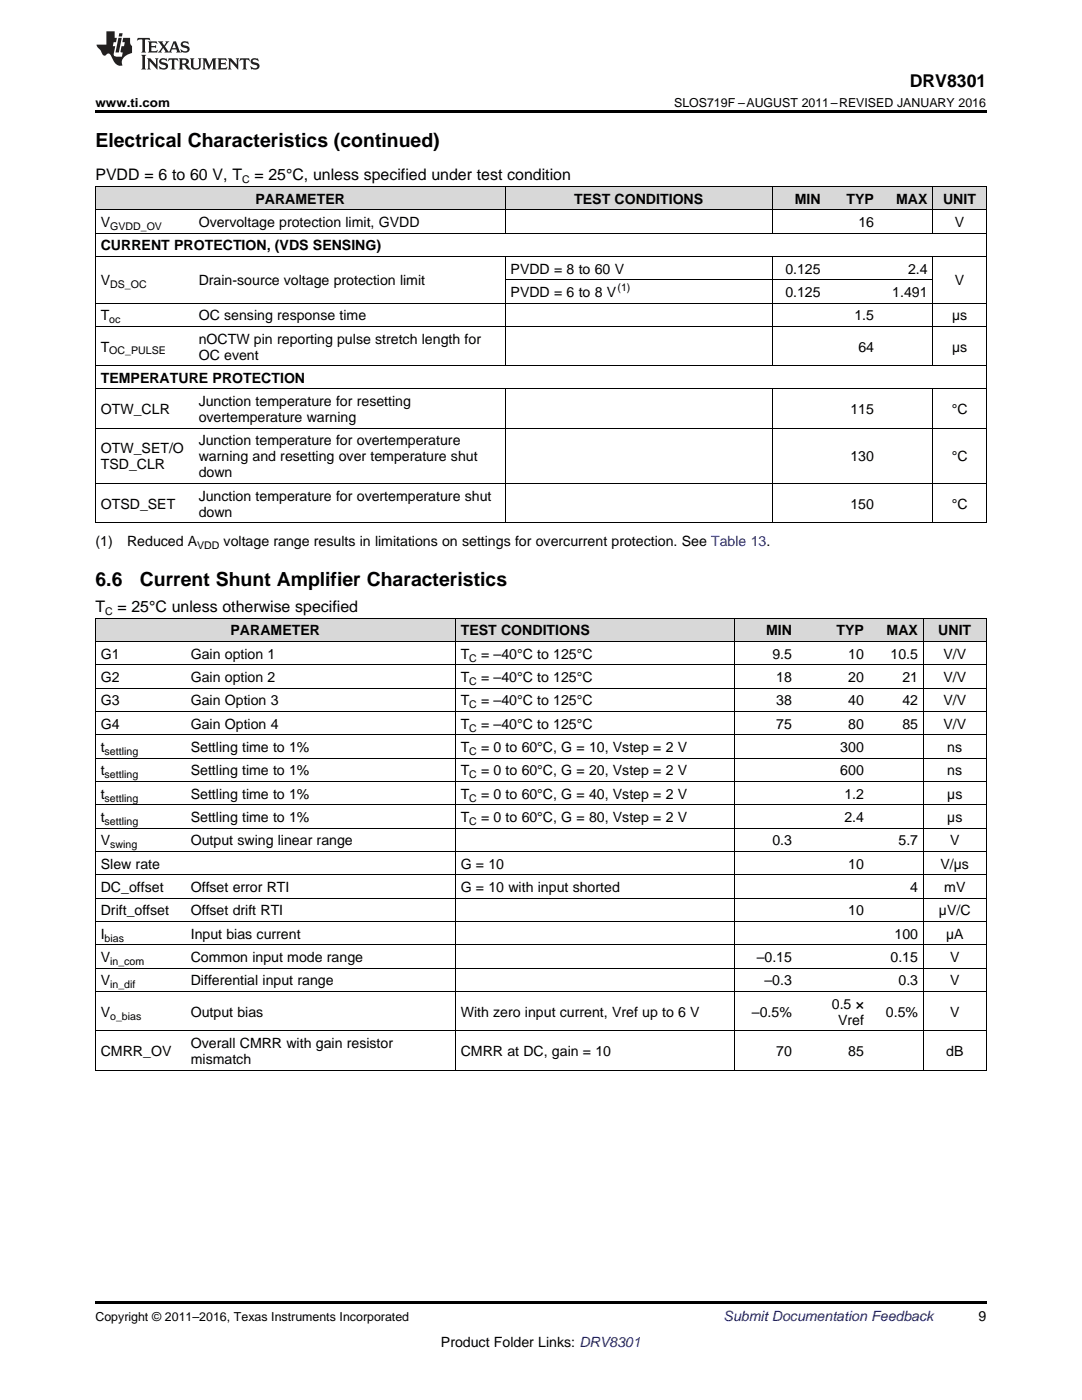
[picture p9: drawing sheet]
<svg xmlns="http://www.w3.org/2000/svg" width="216mm" height="279mm" viewBox="0 0 216 279" stroke-linecap="round" stroke-linejoin="round" font-family="sans-serif">
<defs><g id="words">
<g font-size="3.9">
<text x="19" y="29.3">Electrical Characteristics (continued)</text>
<text x="19" y="117">6.6</text>
<text x="27.9" y="117">Current Shunt Amplifier Characteristics</text>
</g>
<text font-size="3.5" x="181.5" y="17.3">DRV8301</text>
<g font-size="3.2">
<text x="19" y="36">PVDD = 6 to 60 V, T</text>
<text x="50.8" y="36">= 25°C, unless specified under test condition</text>
<text x="19" y="122.2">T</text>
<text x="23.4" y="122.2">= 25°C unless otherwise specified</text>
</g>
<g font-size="2.8">
<text x="51" y="40.6">PARAMETER</text>
<text x="114.6" y="40.6">TEST CONDITIONS</text>
<text x="158.6" y="40.6">MIN</text>
<text x="168.9" y="40.6">TYP</text>
<text x="178.8" y="40.6">MAX</text>
<text x="188.2" y="40.6">UNIT</text>
<text x="20.1" y="45.3">V</text>
<text x="39.7" y="45.3">Overvoltage protection limit, GVDD</text>
<text x="171.3" y="45.3">16</text>
<text x="190.5" y="45.3">V</text>
<text x="20.1" y="50">CURRENT PROTECTION, (VDS SENSING)</text>
<text x="20.1" y="56.9">V</text>
<text x="39.7" y="56.9">Drain-source voltage protection limit</text>
<text x="101.9" y="54.6">PVDD = 8 to 60 V</text>
<text x="101.9" y="59.3">PVDD = 6 to 8 V</text>
<text x="156.7" y="54.6">0.125</text>
<text x="156.7" y="59.3">0.125</text>
<text x="178" y="59.3">1.491</text>
<text x="181.2" y="54.6">2.4</text>
<text x="190.5" y="56.9">V</text>
<text x="20.1" y="63.9">T</text>
<text x="39.7" y="63.9">OC sensing response time</text>
<text x="170.5" y="63.9">1.5</text>
<text x="190" y="63.9">µs</text>
<text x="20.1" y="70.2">T</text>
<text x="39.7" y="68.6">nOCTW pin reporting pulse stretch length for</text>
<text x="39.7" y="71.8">OC event</text>
<text x="171.3" y="70.2">64</text>
<text x="190" y="70.2">µs</text>
<text x="20.1" y="76.4">TEMPERATURE PROTECTION</text>
<text x="20.1" y="82.7">OTW_CLR</text>
<text x="39.7" y="81.1">Junction temperature for resetting</text>
<text x="169.7" y="82.7">115</text>
<text x="189.9" y="82.7">°C</text>
<text x="39.7" y="84.2">overtemperature warning</text>
<text x="39.7" y="88.9">Junction temperature for overtemperature</text>
<text x="20.1" y="90.5">OTW_SET/O</text>
<text x="20.1" y="93.7">TSD_CLR</text>
<text x="39.7" y="92.1">warning and resetting over temperature shut</text>
<text x="39.7" y="95.2">down</text>
<text x="169.7" y="92.1">130</text>
<text x="189.9" y="92.1">°C</text>
<text x="20.1" y="101.5">OTSD_SET</text>
<text x="39.7" y="99.9">Junction temperature for overtemperature shut</text>
<text x="169.7" y="101.5">150</text>
<text x="189.9" y="101.5">°C</text>
<text x="39.7" y="103.1">down</text>
<text x="19" y="108.9">(1)</text>
<text x="25.4" y="108.9">Reduced A</text>
<text x="44.6" y="108.9">voltage range results in limitations on settings for overcurrent protection. See Table 13.</text>
<text x="20.1" y="131.5">G1</text>
<text x="38.1" y="131.5">Gain option 1</text>
<text x="46" y="126.8">PARAMETER</text>
<text x="91.9" y="126.8">TEST CONDITIONS</text>
<text x="91.9" y="131.5">T</text>
<text x="96" y="131.5">= –40°C to 125°C</text>
<text x="152.9" y="126.8">MIN</text>
<text x="154.1" y="131.5">9.5</text>
<text x="166.9" y="126.8">TYP</text>
<text x="169.3" y="131.5">10</text>
<text x="176.9" y="126.8">MAX</text>
<text x="177.7" y="131.5">10.5</text>
<text x="187.2" y="126.8">UNIT</text>
<text x="188.2" y="131.5">V/V</text>
<text x="20.1" y="136.1">G2</text>
<text x="38.1" y="136.1">Gain option 2</text>
<text x="91.9" y="136.1">T</text>
<text x="96" y="136.1">= –40°C to 125°C</text>
<text x="154.9" y="136.1">18</text>
<text x="169.3" y="136.1">20</text>
<text x="180.1" y="136.1">21</text>
<text x="188.2" y="136.1">V/V</text>
<text x="20.1" y="140.8">G3</text>
<text x="38.1" y="140.8">Gain Option 3</text>
<text x="91.9" y="140.8">T</text>
<text x="96" y="140.8">= –40°C to 125°C</text>
<text x="154.9" y="140.8">38</text>
<text x="169.3" y="140.8">40</text>
<text x="180.1" y="140.8">42</text>
<text x="188.2" y="140.8">V/V</text>
<text x="20.1" y="145.5">G4</text>
<text x="38.1" y="145.5">Gain Option 4</text>
<text x="91.9" y="145.5">T</text>
<text x="96" y="145.5">= –40°C to 125°C</text>
<text x="154.9" y="145.5">75</text>
<text x="169.3" y="145.5">80</text>
<text x="180.1" y="145.5">85</text>
<text x="188.2" y="145.5">V/V</text>
<text x="20.1" y="150.1">t</text>
<text x="20.1" y="154.8">t</text>
<text x="38.1" y="150.1">Settling time to 1%</text>
<text x="38.1" y="154.8">Settling time to 1%</text>
<text x="91.9" y="150.1">T</text>
<text x="91.9" y="154.8">T</text>
<text x="96" y="150.1">= 0 to 60°C, G = 10, Vstep = 2 V</text>
<text x="96" y="154.8">= 0 to 60°C, G = 20, Vstep = 2 V</text>
<text x="167.7" y="150.1">300</text>
<text x="167.7" y="154.8">600</text>
<text x="189" y="150.1">ns</text>
<text x="189" y="154.8">ns</text>
<text x="20.1" y="159.4">t</text>
<text x="38.1" y="159.4">Settling time to 1%</text>
<text x="91.9" y="159.4">T</text>
<text x="96" y="159.4">= 0 to 60°C, G = 40, Vstep = 2 V</text>
<text x="168.5" y="159.4">1.2</text>
<text x="189" y="159.4">µs</text>
<text x="20.1" y="164.1">t</text>
<text x="38.1" y="164.1">Settling time to 1%</text>
<text x="91.9" y="164.1">T</text>
<text x="96" y="164.1">= 0 to 60°C, G = 80, Vstep = 2 V</text>
<text x="168.5" y="164.1">2.4</text>
<text x="189" y="164.1">µs</text>
<text x="20.1" y="168.7">V</text>
<text x="20.1" y="173.4">Slew rate</text>
<text x="38.1" y="168.7">Output swing linear range</text>
<text x="91.9" y="173.4">G = 10</text>
<text x="154.1" y="168.7">0.3</text>
<text x="169.3" y="173.4">10</text>
<text x="179.3" y="168.7">5.7</text>
<text x="187.7" y="173.4">V/µs</text>
<text x="189.6" y="168.7">V</text>
<text x="20.1" y="178">DC_offset</text>
<text x="38.1" y="178">Offset error RTI</text>
<text x="91.9" y="178">G = 10 with input shorted</text>
<text x="181.6" y="178">4</text>
<text x="188.4" y="178">mV</text>
<text x="20.1" y="182.7">Drift_offset</text>
<text x="38.1" y="182.7">Offset drift RTI</text>
<text x="169.3" y="182.7">10</text>
<text x="187.4" y="182.7">µV/C</text>
<text x="20.1" y="187.4">I</text>
<text x="38.1" y="187.4">Input bias current</text>
<text x="178.5" y="187.4">100</text>
<text x="188.8" y="187.4">µA</text>
<text x="20.1" y="192">V</text>
<text x="20.1" y="196.7">V</text>
<text x="38.1" y="192">Common input mode range</text>
<text x="38.1" y="196.7">Differential input range</text>
<text x="151" y="192">–0.15</text>
<text x="152.5" y="196.7">–0.3</text>
<text x="177.7" y="192">0.15</text>
<text x="179.3" y="196.7">0.3</text>
<text x="189.6" y="192">V</text>
<text x="189.6" y="196.7">V</text>
<text x="20.1" y="202.9">V</text>
<text x="38.1" y="202.9">Output bias</text>
<text x="91.9" y="202.9">With zero input current, Vref up to 6 V</text>
<text x="150" y="202.9">–0.5%</text>
<text x="166" y="201.3">0.5 ×</text>
<text x="176.8" y="202.9">0.5%</text>
<text x="189.6" y="202.9">V</text>
<text x="38.1" y="209.2">Overall CMRR with gain resistor</text>
<text x="167.2" y="204.5">Vref</text>
<text x="20.1" y="210.7">CMRR_OV</text>
<text x="38.1" y="212.3">mismatch</text>
<text x="91.9" y="210.7">CMRR at DC, gain = 10</text>
<text x="154.9" y="210.7">70</text>
<text x="169.3" y="210.7">85</text>
<text x="188.8" y="210.7">dB</text>
<text x="195.3" y="263.6">9</text>
<text x="88" y="268.9">Product Folder Links: DRV8301</text>
</g>
<text font-size="2.8" fill="#0000c8" x="144.4" y="263.6">Submit Documentation Feedback</text>
<g font-size="2.5">
<text x="19" y="21.4">www.ti.com</text>
<text x="134.5" y="21.4">SLOS719F –AUGUST 2011–REVISED JANUARY 2016</text>
<text x="19" y="263.6">Copyright © 2011–2016, Texas Instruments Incorporated</text>
</g>
<g font-size="2.1">
<text x="48.3" y="36.6">C</text>
<text x="22" y="45.9">GVDD_OV</text>
<text x="22" y="57.5">DS_OC</text>
<text x="123.2" y="58.1">(1)</text>
<text x="21.8" y="64.5">oc</text>
<text x="21.8" y="70.7">OC_PULSE</text>
<text x="39.3" y="109.5">VDD</text>
<text x="21" y="122.8">C</text>
<text x="93.6" y="132">C</text>
<text x="93.6" y="136.7">C</text>
<text x="93.6" y="141.4">C</text>
<text x="93.6" y="146">C</text>
<text x="20.9" y="150.7">settling</text>
<text x="20.9" y="155.3">settling</text>
<text x="93.6" y="150.7">C</text>
<text x="93.6" y="155.3">C</text>
<text x="20.9" y="160">settling</text>
<text x="93.6" y="160">C</text>
<text x="20.9" y="164.6">settling</text>
<text x="93.6" y="164.6">C</text>
<text x="22" y="169.3">swing</text>
<text x="20.9" y="187.9">bias</text>
<text x="22" y="192.6">in_com</text>
<text x="22" y="197.2">in_dif</text>
<text x="22" y="203.5">o_bias</text>
</g>
</g></defs>
<g fill="#d8d8d8">
<path d="M19 123.4h18v4.7h-18z"/>
<path d="M37 123.4h53.9v4.7h-53.9z"/>
<path d="M90.9 123.4h55.6v4.7h-55.6z"/>
<path d="M146.5 123.4h12.6v4.7h-12.6z"/>
<path d="M159.1 123.4h14.4v4.7h-14.4z"/>
<path d="M173.5 123.4h10.8v4.7h-10.8z"/>
<path d="M184.3 123.4h12.5v4.7h-12.5z"/>
<path d="M19 37.3h19.6v4.6h-19.6z"/>
<path d="M38.6 37.3h62.2v4.6h-62.2z"/>
<path d="M100.8 37.3h53.4v4.6h-53.4z"/>
<path d="M154.2 37.3h10.6v4.6h-10.6z"/>
<path d="M164.8 37.3h10.7v4.6h-10.7z"/>
<path d="M175.5 37.3h10.7v4.6h-10.7z"/>
<path d="M186.2 37.3h10.6v4.6h-10.6z"/>
</g>
<path d="M19 22h177.8v.5h-177.8zM19 213.6h.2zM90.8 213.6h.1zM146.4 213.6h.1zM184.1 213.6h.2zM196.7 213.6h.1zM19 259.7h177.8v.5h-177.8z" fill="#000"/>
<g fill="none" stroke="#000" stroke-width=".2">
<path d="M19 37.2h177.8v67.2M19.1 37.2v67.2M100.8 37.2v9.4M154.1 37.2v9.4M186.1 37.2v9.4M19 51.2h177.8M19 46.5h177.8M19 41.9h177.8M100.8 51.2v21.8M100.8 55.8h85.4M154.1 51.2v21.8M186.1 51.2v21.8"/>
<path d="M19 77.6h177.8M19 73h177.8M19 65.1h177.8M19 60.5h177.8M100.8 77.7v26.7M154.1 77.7v26.7M186.1 77.7v26.7M19 96.5h177.8M19 85.5h177.8M19 104.3h177.8M19 137.4h177.8M19 132.7h177.8"/>
<path d="M19 128h177.8M19 123.4h177.8M19.1 123.4v90.2M90.8 123.4v90.2M146.5 123.4v90.2M184.2 123.4v90.2M196.8 123.4v90.2M19 156h177.8M19 151.3h177.8M19 146.7h177.8M19 142h177.8M19 179.3h177.8"/>
<path d="M19 174.6h177.8M19 170h177.8M19 165.3h177.8M19 160.6h177.8M19 197.9h177.8M19 193.2h177.8M19 188.6h177.8M19 183.9h177.8M19 213.6h177.8M19 205.7h177.8"/>
</g>
<g fill="#231f20">
<path d="M27.5 7.6l-.1 .5 .4-.2h.6v.1v2.1l-.2 .4h1l-.3-.4v-2.1l.1-.1h.5l.5 .2-.2-.5zM29.5 8.3l.2 .3v1.5l-.2 .4h1.8l.2-.6a1.04 1.04 0 0 1-1.3 .2v-.7h.6l.3 .2v-.6l-.3 .2h-.6v-.6l.8-.1 .4 .3-.2-.5zM31.5 8.3l.9 1.1-.9 1.1h.8l-.2-.2 .5-.7 .4 .7-.2 .2h1.5l-.1-.2 .1-.4h.9l.1 .4-.2 .2h1l-.3-.3-.7-1.9h-.5l-.9 2-.8-1 .9-1h-.8l.1 .3-.3 .5-.4-.6 .2-.2zM34.7 8.6l.4 1h-.7zM36.3 8.4a.63 .63 0 0 0-.2 .7 .63 .63 0 0 0 .6 .4l.6 .2 .1 .2a.75 .75 0 0 1-.7 .4 .75 .75 0 0 1-.6-.5l.1 .7 .1-.1a1.11 1.11 0 0 0 1.5-.6 1.13 1.13 0 0 0-1.2-.8l-.1-.4a1.04 1.04 0 0 1 1.2 .2l-.2-.5-.1 .1-.5-.2zM28.2 10.9l.2 .4v2.2l-.2 .4h1l-.3-.4v-2.2l.3-.4zM29.3 11.6l.3 .4v1.5l-.3 .4h.8l-.2-.4v-1.3l1.5 1.7v-1.9l.2-.4h-.7l.2 .4v.9l-1.1-1.3zM32 11.8a.62 .62 0 0 0-.2 .7 .62 .62 0 0 0 .6 .4l.6 .1 .1 .3a.76 .76 0 0 1-.7 .3 .76 .76 0 0 1-.6-.4l.1 .7 .1-.1a1.11 1.11 0 0 0 1.5-.6 1.13 1.13 0 0 0-1.2-.8l-.1-.4a1.04 1.04 0 0 1 1.2 .2l-.2-.6-.1 .1-.5-.1zM33.7 11.6l-.2 .6a.61 .61 0 0 1 .8-.3v1.6l-.2 .4h.9l-.2-.4v-1.6a.63 .63 0 0 1 .8 .3l-.2-.6zM35.6 11.6l.3 .4v1.5l-.3 .4h1l-.2-.2v-.8l.5 .2a.76 .76 0 0 0 1.2 .7l-1-1a.58 .58 0 0 0 .6-.5 .58 .58 0 0 0-.5-.6zM36.4 11.9h.1a.45 .45 0 0 1 .5 .1 .45 .45 0 0 1 .1 .5l-.7 .2zM37.9 11.6l.2 .2a2.17 2.17 0 0 0 .3 1.9 .99 .99 0 0 0 1.6-.6v-1.1l.2-.4h-.7l.2 .2a1.92 1.92 0 0 1-.2 1.8 .6 .6 0 0 1-.9-.5v-1.1l.2-.4zM40.4 11.6l.2 .4v1.5l-.2 .4h.7l-.2-.4v-1.4l.8 1.8 .8-1.8v1.4l-.2 .4h.9l-.2-.4v-1.5l.2-.4h-.8l-.6 1.5-.6-1.5zM43.4 11.6l.2 .4v1.5l-.2 .4h1.8l.2-.6a1.04 1.04 0 0 1-1.3 .1v-.6h.5l.4 .2v-.6l-.4 .2h-.5v-.7h.8l.3 .3-.1-.6zM45.5 11.6l.2 .4v1.5l-.2 .4h.7l-.2-.4v-1.3l1.5 1.7v-1.9l.2-.4h-.7l.2 .4v.9l-1.1-1.3zM47.9 11.6l-.1 .6a.61 .61 0 0 1 .8-.3v1.6l-.3 .4h1l-.3-.4 .1-1.6a.63 .63 0 0 1 .7 .3l-.1-.6zM50.2 11.8a.62 .62 0 0 0-.2 .7 .62 .62 0 0 0 .6 .4l.6 .1 .2 .3a.76 .76 0 0 1-.8 .3 .76 .76 0 0 1-.6-.4l.1 .7 .2-.1a1.11 1.11 0 0 0 1.5-.6 1.13 1.13 0 0 0-1.3-.8l-.1-.4a1.04 1.04 0 0 1 1.2 .2l-.1-.6-.2 .1-.5-.1z"/>
<path d="M21.2 6.3v2.6h-1.9l.1 .4 .7 .9a.91 .91 0 0 0 1 .8 .56 .56 0 0 1 .5-.3 .56 .56 0 0 1 .5 .3l.4 .8a1.53 1.53 0 0 0 1.9 1.2 1.54 1.54 0 0 1 1-2.1l.9-.3v-1.4a1.52 1.52 0 0 1-.3-1.6h-1.4l-.2 .8h.5l-.2 .8h-.4l-.2 1v.2l.4 .1-.2 .8a1.93 1.93 0 0 1-1.6-.3l.3-1.8h-.5l.2-.8h.4l.2-.8h-.4v-1.3zM23.6 7.6l-.6 2.9h.7l.6-2.9zM23.8 6.6l-.1 .7h.6l.2-.7z"/>
</g>
<use href="#words"/>
</svg>
